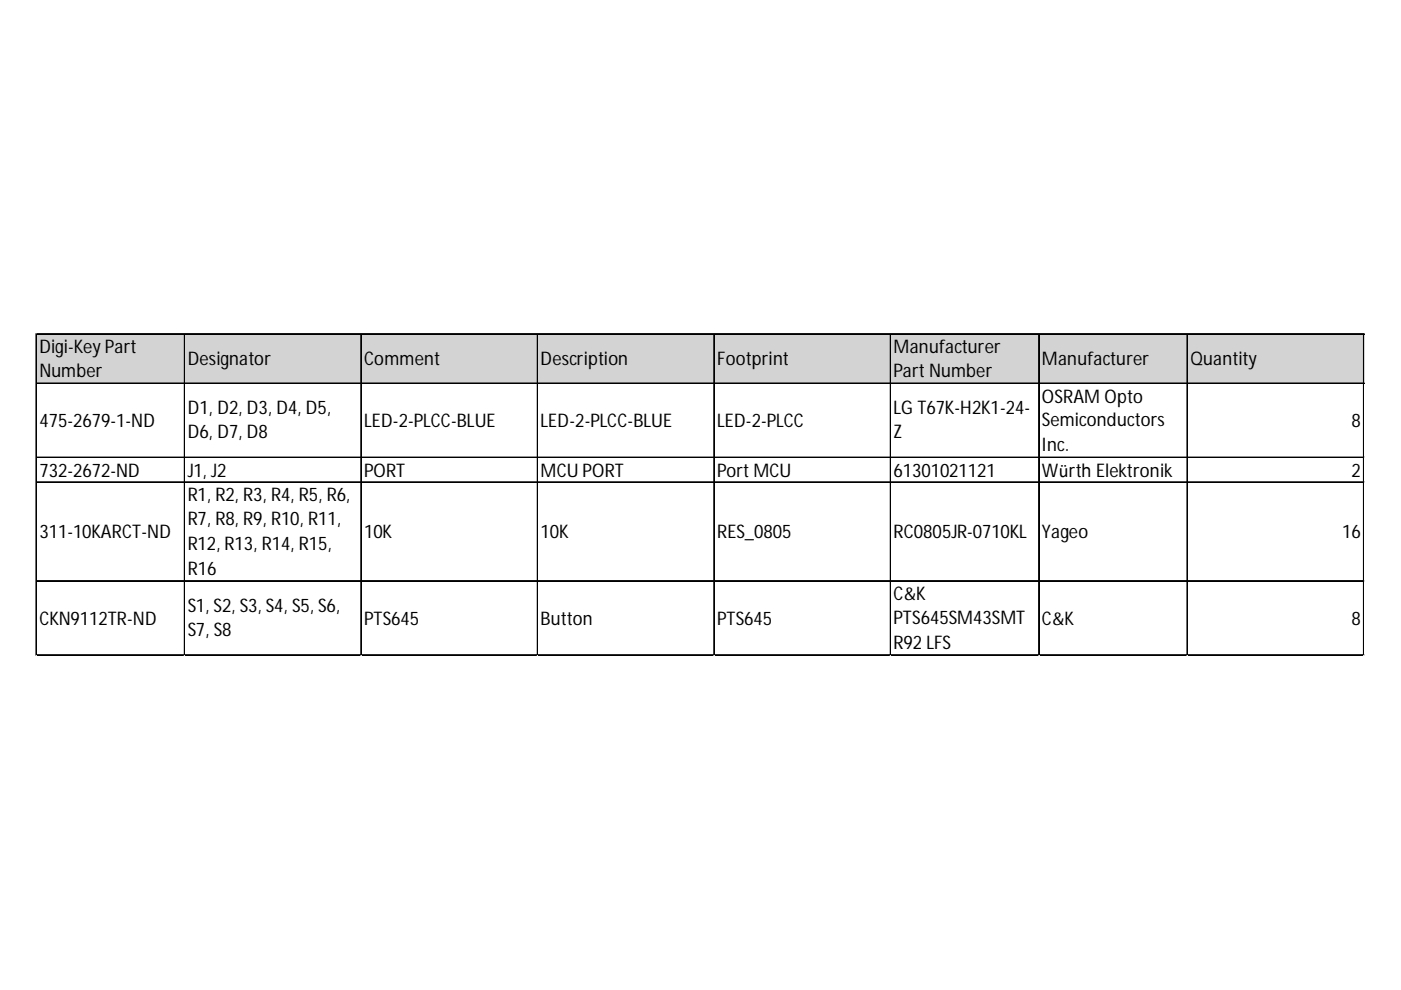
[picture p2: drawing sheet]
<svg xmlns="http://www.w3.org/2000/svg" width="297mm" height="210mm" viewBox="0 0 297 210" stroke-linecap="round" stroke-linejoin="round" font-family="sans-serif">
<defs><g id="words">
<g font-size="4">
<text x="8.3" y="74.9">Digi-Key Part</text>
<text x="39.8" y="77.4">Designator</text>
<text x="77.2" y="77.4">Comment</text>
<text x="114.6" y="77.4">Description</text>
<text x="152.1" y="77.4">Footprint</text>
<text x="189.5" y="74.9">Manufacturer</text>
<text x="220.9" y="77.4">Manufacturer</text>
<text x="252.4" y="77.4">Quantity</text>
<text x="8.3" y="79.9">Number</text>
<text x="189.5" y="79.9">Part Number</text>
<text x="39.8" y="87.9">D1, D2, D3, D4, D5,</text>
<text x="189.5" y="87.9">LG T67K-H2K1-24-</text>
<text x="220.9" y="85.3">OSRAM Opto</text>
<text x="8.3" y="90.6">475-2679-1-ND</text>
<text x="39.8" y="92.9">D6, D7, D8</text>
<text x="77.2" y="90.6">LED-2-PLCC-BLUE</text>
<text x="114.6" y="90.6">LED-2-PLCC-BLUE</text>
<text x="152.1" y="90.6">LED-2-PLCC</text>
<text x="189.5" y="92.9">Z</text>
<text x="220.9" y="90.4">Semiconductors</text>
<text x="220.9" y="95.6">Inc.</text>
<text x="286.5" y="90.6">8</text>
<text x="8.3" y="101.1">732-2672-ND</text>
<text x="39.8" y="101.1">J1, J2</text>
<text x="77.2" y="101.1">PORT</text>
<text x="114.6" y="101.1">MCU PORT</text>
<text x="152.1" y="101.1">Port MCU</text>
<text x="189.5" y="101.1">61301021121</text>
<text x="220.9" y="101.1">Würth Elektronik</text>
<text x="286.5" y="101.1">2</text>
<text x="39.8" y="106.3">R1, R2, R3, R4, R5, R6,</text>
<text x="39.8" y="111.3">R7, R8, R9, R10, R11,</text>
<text x="8.3" y="114.1">311-10KARCT-ND</text>
<text x="39.8" y="116.6">R12, R13, R14, R15,</text>
<text x="77.2" y="114.1">10K</text>
<text x="114.6" y="114.1">10K</text>
<text x="152.1" y="114.1">RES_0805</text>
<text x="189.5" y="114.1">RC0805JR-0710KL</text>
<text x="220.9" y="114.1">Yageo</text>
<text x="284.6" y="114.1">16</text>
<text x="39.8" y="121.8">R16</text>
<text x="39.8" y="129.8">S1, S2, S3, S4, S5, S6,</text>
<text x="189.5" y="127.2">C&amp;K</text>
<text x="8.3" y="132.5">CKN9112TR-ND</text>
<text x="39.8" y="134.8">S7, S8</text>
<text x="77.2" y="132.5">PTS645</text>
<text x="114.6" y="132.5">Button</text>
<text x="152.1" y="132.5">PTS645</text>
<text x="189.5" y="132.3">PTS645SM43SMT</text>
<text x="189.5" y="137.5">R92 LFS</text>
<text x="220.9" y="132.5">C&amp;K</text>
<text x="286.5" y="132.5">8</text>
</g>
</g></defs>
<path d="M7.7 70.9h281.6v10.5h-281.6z" fill="#d3d3d3"/>
<g fill="none" stroke="#000" stroke-width=".21">
<path d="M7.6 70.7v68.3M7.7 70.7v68.3M7.8 70.7h281.5M7.8 70.8h281.5M39.1 70.9v68.1M39.2 70.9v68.1M76.5 70.9v68.1M76.6 70.9v68.1M113.9 70.9v68.1M114 70.9v68.1M151.3 70.9v68.1M151.4 70.9v68.1"/>
<path d="M188.7 70.9v68.1M188.8 70.9v68.1M220.2 70.9v68.1M220.3 70.9v68.1M251.7 70.9v68.1M289.1 70.9v68.1M289.2 70.9v68.1M7.8 81.2h281.5M7.8 81.3h281.5M7.8 96.9h281.5M7.8 97h281.5M7.8 102.1h281.5"/>
<path d="M7.8 102.2h281.5M7.8 123.1h281.5M7.8 123.2h281.5M7.8 138.8h281.5M7.8 138.9h281.5"/>
</g>
<path d="M7.6 139h.1" fill="none" stroke="#dadcdd" stroke-width=".21"/>
<path d="M7.6 139h.2z" fill="#dadcdd"/>
<path d="M39.1 139h.1" fill="none" stroke="#dadcdd" stroke-width=".21"/>
<path d="M39.1 139h.2z" fill="#dadcdd"/>
<path d="M76.5 139h.1" fill="none" stroke="#dadcdd" stroke-width=".21"/>
<path d="M76.5 139h.2z" fill="#dadcdd"/>
<path d="M113.9 139h.1" fill="none" stroke="#dadcdd" stroke-width=".21"/>
<path d="M113.9 139h.2z" fill="#dadcdd"/>
<path d="M151.3 139h.1" fill="none" stroke="#dadcdd" stroke-width=".21"/>
<path d="M151.3 139h.2z" fill="#dadcdd"/>
<path d="M188.7 139h.1" fill="none" stroke="#dadcdd" stroke-width=".21"/>
<path d="M188.7 139h.2z" fill="#dadcdd"/>
<path d="M220.2 139h.1" fill="none" stroke="#dadcdd" stroke-width=".21"/>
<path d="M220.2 139h.2z" fill="#dadcdd"/>
<path d="M251.7 139h.1" fill="none" stroke="#dadcdd" stroke-width=".21"/>
<path d="M251.7 139h.1z" fill="#dadcdd"/>
<path d="M289.1 139h.1" fill="none" stroke="#dadcdd" stroke-width=".21"/>
<path d="M289.1 139h.2z" fill="#dadcdd"/>
<path d="M289.3 96.9h.1" fill="none" stroke="#dadcdd" stroke-width=".21"/>
<path d="M289.3 96.9v.2z" fill="#dadcdd"/>
<path d="M289.3 102.1h.1" fill="none" stroke="#dadcdd" stroke-width=".21"/>
<path d="M289.3 102.1v.2z" fill="#dadcdd"/>
<path d="M289.3 123.1h.1" fill="none" stroke="#dadcdd" stroke-width=".21"/>
<path d="M289.3 123.1v.2z" fill="#dadcdd"/>
<path d="M289.3 138.8h.1" fill="none" stroke="#dadcdd" stroke-width=".21"/>
<path d="M289.3 138.8v.2z" fill="#dadcdd"/>
<use href="#words"/>
</svg>
